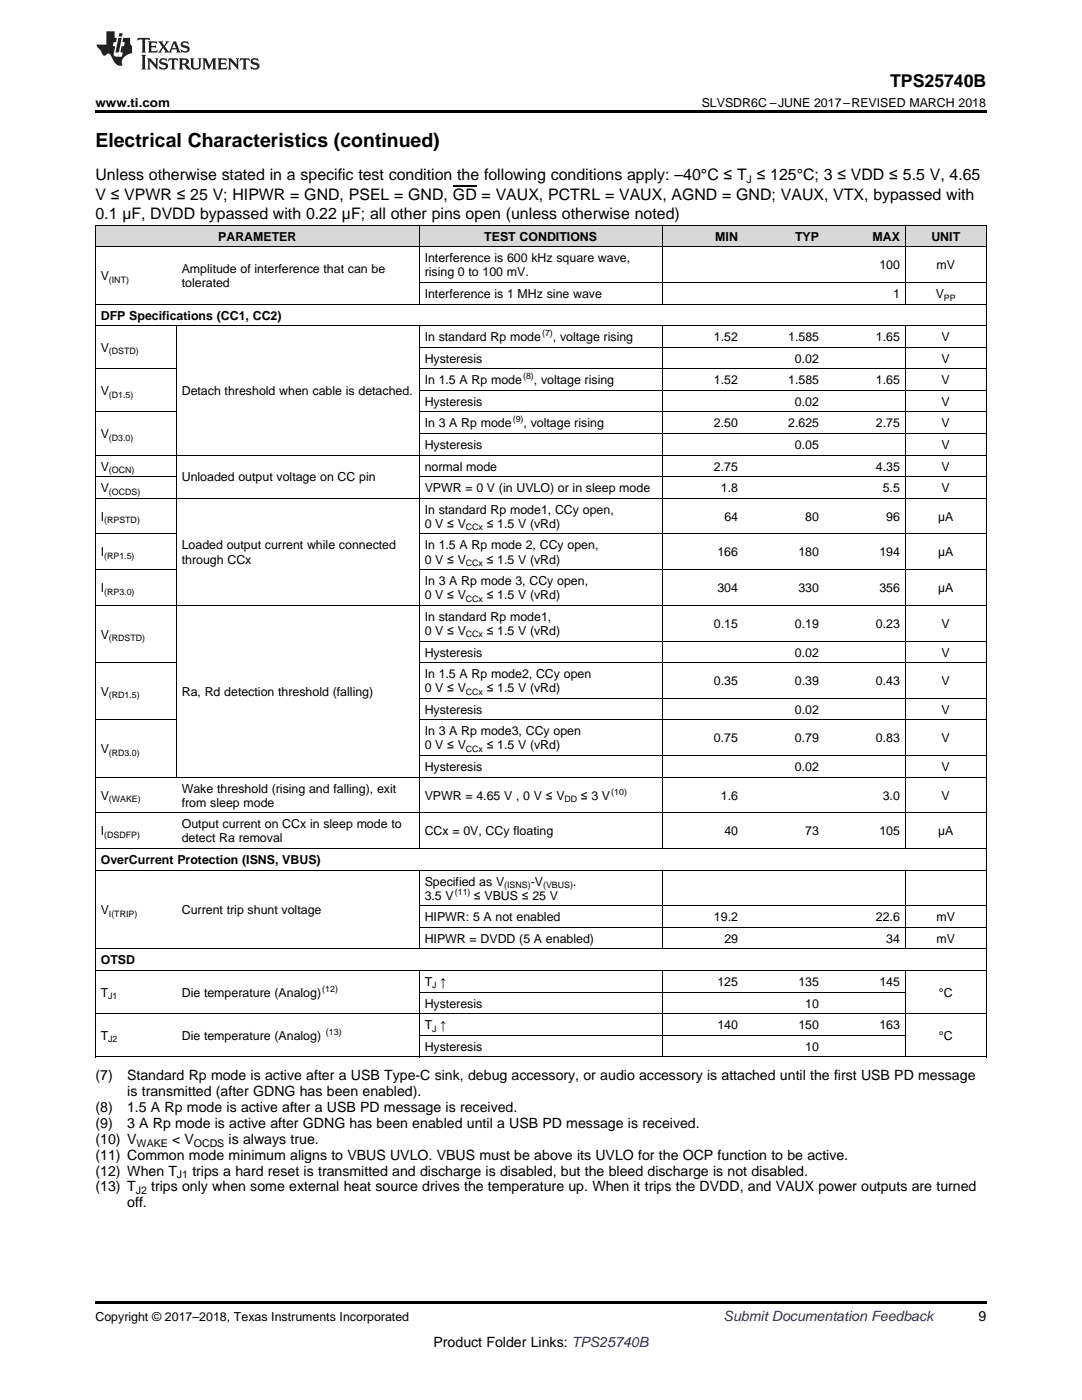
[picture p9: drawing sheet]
<svg xmlns="http://www.w3.org/2000/svg" width="216mm" height="279mm" viewBox="0 0 216 279" stroke-linecap="round" stroke-linejoin="round" font-family="sans-serif">
<defs><g id="words">
<text font-size="3.9" x="19" y="29.3">Electrical Characteristics (continued)</text>
<text font-size="3.5" x="177.6" y="17.3">TPS25740B</text>
<g font-size="3.2">
<text x="19" y="36">Unless otherwise stated in a specific test condition the following conditions apply: –40°C ≤ T ≤ 125°C; 3 ≤ VDD ≤ 5.5 V, 4.65</text>
<text x="19" y="39.9">V ≤ VPWR ≤ 25 V; HIPWR = GND, PSEL = GND, GD = VAUX, PCTRL = VAUX, AGND = GND; VAUX, VTX, bypassed with</text>
<text x="19" y="43.7">0.1 µF, DVDD bypassed with 0.22 µF; all other pins open (unless otherwise noted)</text>
</g>
<g font-size="2.8">
<text x="19" y="215.5">(7)</text>
<text x="25.4" y="215.5">Standard Rp mode is active after a USB Type-C sink, debug accessory, or audio accessory is attached until the first USB PD message</text>
<text x="19" y="221.9">(8)</text>
<text x="25.4" y="221.9">1.5 A Rp mode is active after a USB PD message is received.</text>
<text x="25.4" y="218.7">is transmitted (after GDNG has been enabled).</text>
<text x="19" y="225.1">(9)</text>
<text x="25.4" y="225.1">3 A Rp mode is active after GDNG has been enabled until a USB PD message is received.</text>
<text x="19" y="228.2">(10) V</text>
<text x="19" y="231.4">(11) Common mode minimum aligns to VBUS UVLO. VBUS must be above its UVLO for the OCP function to be active.</text>
<text x="34.3" y="228.2">&lt; V</text>
<text x="45.6" y="228.2">is always true.</text>
<text x="19" y="234.6">(12) When T</text>
<text x="19" y="237.8">(13) T</text>
<text x="30.2" y="237.8">trips only when some external heat source drives the temperature up. When it trips the DVDD, and VAUX power outputs are turned</text>
<text x="38.4" y="234.6">trips a hard reset is transmitted and discharge is disabled, but the bleed discharge is not disabled.</text>
<text x="25.4" y="240.9">off.</text>
<text x="195.3" y="263.6">9</text>
<text x="86.5" y="268.9">Product Folder Links: TPS25740B</text>
</g>
<text font-size="2.8" fill="#0000c8" x="144.4" y="263.6">Submit Documentation Feedback</text>
<g font-size="2.5">
<text x="19" y="21.4">www.ti.com</text>
<text x="140" y="21.4">SLVSDR6C –JUNE 2017–REVISED MARCH 2018</text>
<text x="43.5" y="48">PARAMETER</text>
<text x="84.7" y="52.4">Interference is 600 kHz square wave,</text>
<text x="96.6" y="48">TEST CONDITIONS</text>
<text x="142.7" y="48">MIN</text>
<text x="158.6" y="48">TYP</text>
<text x="174.1" y="48">MAX</text>
<text x="175.5" y="53.8">100</text>
<text x="185.8" y="48">UNIT</text>
<text x="186.9" y="53.8">mV</text>
<text x="20.1" y="55.9">V</text>
<text x="36.3" y="54.5">Amplitude of interference that can be</text>
<text x="36.3" y="57.3">tolerated</text>
<text x="84.7" y="55.2">rising 0 to 100 mV.</text>
<text x="84.7" y="59.5">Interference is 1 MHz sine wave</text>
<text x="178.2" y="59.5">1</text>
<text x="186.7" y="59.5">V</text>
<text x="20.1" y="63.8">DFP Specifications (CC1, CC2)</text>
<text x="20.1" y="70.2">V</text>
<text x="84.7" y="68.1">In standard Rp mode</text>
<text x="110.3" y="68.1">, voltage rising</text>
<text x="142.5" y="68.1">1.52</text>
<text x="157.3" y="68.1">1.585</text>
<text x="174.8" y="68.1">1.65</text>
<text x="187.9" y="68.1">V</text>
<text x="84.7" y="72.4">Hysteresis</text>
<text x="84.7" y="76.7">In 1.5 A Rp mode</text>
<text x="106.5" y="76.7">, voltage rising</text>
<text x="142.5" y="76.7">1.52</text>
<text x="157.3" y="76.7">1.585</text>
<text x="158.6" y="72.4">0.02</text>
<text x="174.8" y="76.7">1.65</text>
<text x="187.9" y="72.4">V</text>
<text x="187.9" y="76.7">V</text>
<text x="20.1" y="78.8">V</text>
<text x="36.3" y="78.8">Detach threshold when cable is detached.</text>
<text x="84.7" y="81">Hysteresis</text>
<text x="158.6" y="81">0.02</text>
<text x="187.9" y="81">V</text>
<text x="20.1" y="87.5">V</text>
<text x="84.7" y="85.3">In 3 A Rp mode</text>
<text x="84.7" y="89.6">Hysteresis</text>
<text x="104.5" y="85.3">, voltage rising</text>
<text x="142.5" y="85.3">2.50</text>
<text x="157.3" y="85.3">2.625</text>
<text x="158.6" y="89.6">0.05</text>
<text x="174.8" y="85.3">2.75</text>
<text x="187.9" y="85.3">V</text>
<text x="187.9" y="89.6">V</text>
<text x="20.1" y="93.9">V</text>
<text x="84.7" y="93.9">normal mode</text>
<text x="142.5" y="93.9">2.75</text>
<text x="174.8" y="93.9">4.35</text>
<text x="187.9" y="93.9">V</text>
<text x="20.1" y="98.2">V</text>
<text x="36.3" y="96.1">Unloaded output voltage on CC pin</text>
<text x="84.7" y="98.2">VPWR = 0 V (in UVLO) or in sleep mode</text>
<text x="143.8" y="98.2">1.8</text>
<text x="176.1" y="98.2">5.5</text>
<text x="187.9" y="98.2">V</text>
<text x="20.1" y="103.9">I</text>
<text x="84.7" y="102.5">In standard Rp mode1, CCy open,</text>
<text x="84.7" y="105.3">0 V ≤ V</text>
<text x="97.1" y="105.3">≤ 1.5 V (vRd)</text>
<text x="144.5" y="103.9">64</text>
<text x="160.7" y="103.9">80</text>
<text x="176.8" y="103.9">96</text>
<text x="187.2" y="103.9">µA</text>
<text x="20.1" y="111.1">I</text>
<text x="36.3" y="109.6">Loaded output current while connected</text>
<text x="36.3" y="112.5">through CCx</text>
<text x="84.7" y="109.6">In 1.5 A Rp mode 2, CCy open,</text>
<text x="84.7" y="112.5">0 V ≤ V</text>
<text x="97.1" y="112.5">≤ 1.5 V (vRd)</text>
<text x="143.2" y="111.1">166</text>
<text x="159.3" y="111.1">180</text>
<text x="175.5" y="111.1">194</text>
<text x="187.2" y="111.1">µA</text>
<text x="20.1" y="118.2">I</text>
<text x="84.7" y="116.8">In 3 A Rp mode 3, CCy open,</text>
<text x="84.7" y="119.6">0 V ≤ V</text>
<text x="97.1" y="119.6">≤ 1.5 V (vRd)</text>
<text x="143.2" y="118.2">304</text>
<text x="159.3" y="118.2">330</text>
<text x="175.5" y="118.2">356</text>
<text x="187.2" y="118.2">µA</text>
<text x="84.7" y="123.9">In standard Rp mode1,</text>
<text x="142.5" y="125.3">0.15</text>
<text x="158.6" y="125.3">0.19</text>
<text x="174.8" y="125.3">0.23</text>
<text x="187.9" y="125.3">V</text>
<text x="20.1" y="127.5">V</text>
<text x="84.7" y="126.7">0 V ≤ V</text>
<text x="84.7" y="131">Hysteresis</text>
<text x="97.1" y="126.7">≤ 1.5 V (vRd)</text>
<text x="158.6" y="131">0.02</text>
<text x="187.9" y="131">V</text>
<text x="84.7" y="135.3">In 1.5 A Rp mode2, CCy open</text>
<text x="142.5" y="136.7">0.35</text>
<text x="158.6" y="136.7">0.39</text>
<text x="174.8" y="136.7">0.43</text>
<text x="187.9" y="136.7">V</text>
<text x="20.1" y="138.9">V</text>
<text x="36.3" y="138.9">Ra, Rd detection threshold (falling)</text>
<text x="84.7" y="138.1">0 V ≤ V</text>
<text x="84.7" y="142.5">Hysteresis</text>
<text x="97.1" y="138.1">≤ 1.5 V (vRd)</text>
<text x="158.6" y="142.5">0.02</text>
<text x="187.9" y="142.5">V</text>
<text x="84.7" y="146.8">In 3 A Rp mode3, CCy open</text>
<text x="84.7" y="149.6">0 V ≤ V</text>
<text x="97.1" y="149.6">≤ 1.5 V (vRd)</text>
<text x="142.5" y="148.2">0.75</text>
<text x="158.6" y="148.2">0.79</text>
<text x="174.8" y="148.2">0.83</text>
<text x="187.9" y="148.2">V</text>
<text x="20.1" y="150.3">V</text>
<text x="84.7" y="153.9">Hysteresis</text>
<text x="158.6" y="153.9">0.02</text>
<text x="187.9" y="153.9">V</text>
<text x="20.1" y="159.6">V</text>
<text x="36.3" y="158.2">Wake threshold (rising and falling), exit</text>
<text x="36.3" y="161">from sleep mode</text>
<text x="84.7" y="159.6">VPWR = 4.65 V , 0 V ≤ V</text>
<text x="115.9" y="159.6">≤ 3 V</text>
<text x="143.8" y="159.6">1.6</text>
<text x="176.1" y="159.6">3.0</text>
<text x="187.9" y="159.6">V</text>
<text x="20.1" y="166.7">I</text>
<text x="36.3" y="165.3">Output current on CCx in sleep mode to</text>
<text x="84.7" y="166.7">CCx = 0V, CCy floating</text>
<text x="144.5" y="166.7">40</text>
<text x="160.7" y="166.7">73</text>
<text x="175.5" y="166.7">105</text>
<text x="187.2" y="166.7">µA</text>
<text x="20.1" y="172.4">OverCurrent Protection (ISNS, VBUS)</text>
<text x="36.3" y="168.1">detect Ra removal</text>
<text x="84.7" y="176.7">Specified as V</text>
<text x="84.7" y="179.6">3.5 V</text>
<text x="94.6" y="179.6">≤ VBUS ≤ 25 V</text>
<text x="105.9" y="176.7">-V</text>
<text x="114.3" y="176.7">.</text>
<text x="20.1" y="182.5">V</text>
<text x="36.3" y="182.5">Current trip shunt voltage</text>
<text x="84.7" y="183.9">HIPWR: 5 A not enabled</text>
<text x="142.5" y="183.9">19.2</text>
<text x="174.8" y="183.9">22.6</text>
<text x="186.9" y="183.9">mV</text>
<text x="84.7" y="188.2">HIPWR = DVDD (5 A enabled)</text>
<text x="144.5" y="188.2">29</text>
<text x="176.8" y="188.2">34</text>
<text x="186.9" y="188.2">mV</text>
<text x="20.1" y="192.5">OTSD</text>
<text x="84.7" y="196.8">T ↑</text>
<text x="143.2" y="196.8">125</text>
<text x="159.3" y="196.8">135</text>
<text x="175.5" y="196.8">145</text>
<text x="20.1" y="198.9">T</text>
<text x="36.3" y="198.9">Die temperature (Analog)</text>
<text x="84.7" y="201.1">Hysteresis</text>
<text x="160.7" y="201.1">10</text>
<text x="187.3" y="198.9">°C</text>
<text x="20.1" y="207.5">T</text>
<text x="36.3" y="207.5">Die temperature (Analog)</text>
<text x="84.7" y="205.4">T ↑</text>
<text x="84.7" y="209.7">Hysteresis</text>
<text x="143.2" y="205.4">140</text>
<text x="159.3" y="205.4">150</text>
<text x="160.7" y="209.7">10</text>
<text x="175.5" y="205.4">163</text>
<text x="187.3" y="207.5">°C</text>
<text x="19" y="263.6">Copyright © 2017–2018, Texas Instruments Incorporated</text>
</g>
<g font-size="2.1">
<text x="149" y="36.6">J</text>
<text x="27.3" y="228.8">WAKE</text>
<text x="38.7" y="228.8">OCDS</text>
<text x="27.1" y="238.3">J2</text>
<text x="35.3" y="235.2">J1</text>
</g>
<g font-size="1.8">
<text x="21.7" y="56.4">(INT)</text>
<text x="188.3" y="60">PP</text>
<text x="21.7" y="70.7">(DSTD)</text>
<text x="108.2" y="67.1">(7)</text>
<text x="104.4" y="75.7">(8)</text>
<text x="21.7" y="79.3">(D1.5)</text>
<text x="21.7" y="87.9">(D3.0)</text>
<text x="102.3" y="84.3">(9)</text>
<text x="21.7" y="94.4">(OCN)</text>
<text x="21.7" y="98.7">(OCDS)</text>
<text x="20.8" y="104.4">(RPSTD)</text>
<text x="93" y="105.8">CCx</text>
<text x="20.8" y="111.5">(RP1.5)</text>
<text x="93" y="113">CCx</text>
<text x="20.8" y="118.7">(RP3.0)</text>
<text x="93" y="120.1">CCx</text>
<text x="21.7" y="128">(RDSTD)</text>
<text x="93" y="127.2">CCx</text>
<text x="21.7" y="139.4">(RD1.5)</text>
<text x="93" y="138.6">CCx</text>
<text x="21.7" y="150.8">(RD3.0)</text>
<text x="93" y="150.1">CCx</text>
<text x="21.7" y="160.1">(WAKE)</text>
<text x="112.6" y="160.1">DD</text>
<text x="122" y="158.6">(10)</text>
<text x="20.8" y="167.2">(DSDFP)</text>
<text x="90.8" y="178.6">(11)</text>
<text x="100.6" y="177.2">(ISNS)</text>
<text x="108.4" y="177.2">(VBUS)</text>
<text x="21.7" y="183">I(TRIP)</text>
<text x="64.3" y="197.9">(12)</text>
<text x="86.2" y="197.3">J</text>
<text x="21.6" y="199.4">J1</text>
<text x="21.6" y="208">J2</text>
<text x="65" y="206.6">(13)</text>
<text x="86.2" y="205.9">J</text>
</g>
</g></defs>
<g fill="#d8d8d8">
<path d="M19 45h16.2v4.3h-16.2z"/>
<path d="M35.2 45h48.5v4.3h-48.5z"/>
<path d="M83.7 45h48.5v4.3h-48.5z"/>
<path d="M132.2 45h16.1v4.3h-16.1z"/>
<path d="M148.3 45h16.2v4.3h-16.2z"/>
<path d="M164.5 45h16.2v4.3h-16.2z"/>
<path d="M180.7 45h16.1v4.3h-16.1z"/>
</g>
<path d="M19 22h177.8v.5h-177.8zM19 259.7h177.8v.5h-177.8z" fill="#000"/>
<g fill="none" stroke="#000" stroke-width=".2">
<path d="M19 49.3h177.8M19 45h177.8M19.1 45v166M83.6 45v15.7M83.7 56.4h113.1M132.1 45v15.7M180.6 45v15.7M196.8 45v166M19 73.6h16.2M19 65h177.8M19 60.7h177.8M35.2 65.1v90.1"/>
<path d="M83.6 65.1v104.3M83.7 77.9h113.1M83.7 73.6h113.1M83.7 69.3h113.1M132.1 65.1v104.3M180.6 65.1v104.3M19 99.4h177.8M19 95.1h16.2M19 90.8h177.8M19 82.2h16.2M83.7 95.1h113.1M83.7 86.5h113.1"/>
<path d="M83.7 82.2h113.1M19 113.7h16.2M19 106.6h16.2M83.7 113.7h113.1M83.7 106.6h113.1M19 132.2h16.2M19 120.8h177.8M83.7 139.4h113.1M83.7 132.2h113.1M83.7 127.9h113.1M19 155.1h177.8M19 143.7h16.2"/>
<path d="M83.7 150.8h113.1M83.7 143.7h113.1M19 173.7h177.8M19 169.4h177.8M19 162.2h177.8M83.6 173.7v15.7M132.1 173.7v15.7M180.6 173.7v15.7M19 193.7h177.8M19 189.4h177.8M83.6 193.7v17.3M83.7 198h97"/>
<path d="M83.7 185.1h113.1M83.7 180.8h113.1M132.1 193.7v17.3M180.6 193.7v17.3M19 210.9h177.8M19 202.3h177.8M83.7 206.6h97"/>
</g>
<g fill="#231f20">
<path d="M27.5 7.6l-.1 .5 .4-.2h.6v.1v2.1l-.2 .4h1l-.3-.4v-2.1l.1-.1h.5l.5 .2-.2-.5zM29.5 8.3l.2 .3v1.5l-.2 .4h1.8l.2-.6a1.04 1.04 0 0 1-1.3 .2v-.7h.6l.3 .2v-.6l-.3 .2h-.6v-.6l.8-.1 .4 .3-.2-.5zM31.5 8.3l.9 1.1-.9 1.1h.8l-.2-.2 .5-.7 .4 .7-.2 .2h1.5l-.1-.2 .1-.4h.9l.1 .4-.2 .2h1l-.3-.3-.7-1.9h-.5l-.9 2-.8-1 .9-1h-.8l.1 .3-.3 .5-.4-.6 .2-.2zM34.7 8.6l.4 1h-.7zM36.3 8.4a.63 .63 0 0 0-.2 .7 .63 .63 0 0 0 .6 .4l.6 .2 .1 .2a.75 .75 0 0 1-.7 .4 .75 .75 0 0 1-.6-.5l.1 .7 .1-.1a1.11 1.11 0 0 0 1.5-.6 1.13 1.13 0 0 0-1.2-.8l-.1-.4a1.04 1.04 0 0 1 1.2 .2l-.2-.5-.1 .1-.5-.2zM28.2 10.9l.2 .4v2.2l-.2 .4h1l-.3-.4v-2.2l.3-.4zM29.3 11.6l.3 .4v1.5l-.3 .4h.8l-.2-.4v-1.3l1.5 1.7v-1.9l.2-.4h-.7l.2 .4v.9l-1.1-1.3zM32 11.8a.62 .62 0 0 0-.2 .7 .62 .62 0 0 0 .6 .4l.6 .1 .1 .3a.76 .76 0 0 1-.7 .3 .76 .76 0 0 1-.6-.4l.1 .7 .1-.1a1.11 1.11 0 0 0 1.5-.6 1.13 1.13 0 0 0-1.2-.8l-.1-.4a1.04 1.04 0 0 1 1.2 .2l-.2-.6-.1 .1-.5-.1zM33.7 11.6l-.2 .6a.61 .61 0 0 1 .8-.3v1.6l-.2 .4h.9l-.2-.4v-1.6a.63 .63 0 0 1 .8 .3l-.2-.6zM35.6 11.6l.3 .4v1.5l-.3 .4h1l-.2-.2v-.8l.5 .2a.76 .76 0 0 0 1.2 .7l-1-1a.58 .58 0 0 0 .6-.5 .58 .58 0 0 0-.5-.6zM36.4 11.9h.1a.45 .45 0 0 1 .5 .1 .45 .45 0 0 1 .1 .5l-.7 .2zM37.9 11.6l.2 .2a2.17 2.17 0 0 0 .3 1.9 .99 .99 0 0 0 1.6-.6v-1.1l.2-.4h-.7l.2 .2a1.92 1.92 0 0 1-.2 1.8 .6 .6 0 0 1-.9-.5v-1.1l.2-.4zM40.4 11.6l.2 .4v1.5l-.2 .4h.7l-.2-.4v-1.4l.8 1.8 .8-1.8v1.4l-.2 .4h.9l-.2-.4v-1.5l.2-.4h-.8l-.6 1.5-.6-1.5zM43.4 11.6l.2 .4v1.5l-.2 .4h1.8l.2-.6a1.04 1.04 0 0 1-1.3 .1v-.6h.5l.4 .2v-.6l-.4 .2h-.5v-.7h.8l.3 .3-.1-.6zM45.5 11.6l.2 .4v1.5l-.2 .4h.7l-.2-.4v-1.3l1.5 1.7v-1.9l.2-.4h-.7l.2 .4v.9l-1.1-1.3zM47.9 11.6l-.1 .6a.61 .61 0 0 1 .8-.3v1.6l-.3 .4h1l-.3-.4 .1-1.6a.63 .63 0 0 1 .7 .3l-.1-.6zM50.2 11.8a.62 .62 0 0 0-.2 .7 .62 .62 0 0 0 .6 .4l.6 .1 .2 .3a.76 .76 0 0 1-.8 .3 .76 .76 0 0 1-.6-.4l.1 .7 .2-.1a1.11 1.11 0 0 0 1.5-.6 1.13 1.13 0 0 0-1.3-.8l-.1-.4a1.04 1.04 0 0 1 1.2 .2l-.1-.6-.2 .1-.5-.1z"/>
<path d="M21.2 6.3v2.6h-1.9l.1 .4 .7 .9a.91 .91 0 0 0 1 .8 .56 .56 0 0 1 .5-.3 .56 .56 0 0 1 .5 .3l.4 .8a1.53 1.53 0 0 0 1.9 1.2 1.54 1.54 0 0 1 1-2.1l.9-.3v-1.4a1.52 1.52 0 0 1-.3-1.6h-1.4l-.2 .8h.5l-.2 .8h-.4l-.2 1v.2l.4 .1-.2 .8a1.93 1.93 0 0 1-1.6-.3l.3-1.8h-.5l.2-.8h.4l.2-.8h-.4v-1.3zM23.6 7.6l-.6 2.9h.7l.6-2.9zM23.8 6.6l-.1 .7h.6l.2-.7z"/>
</g>
<path d="M90.4 37.1h4.7" fill="none" stroke="#000" stroke-width=".21"/>
<use href="#words"/>
</svg>
